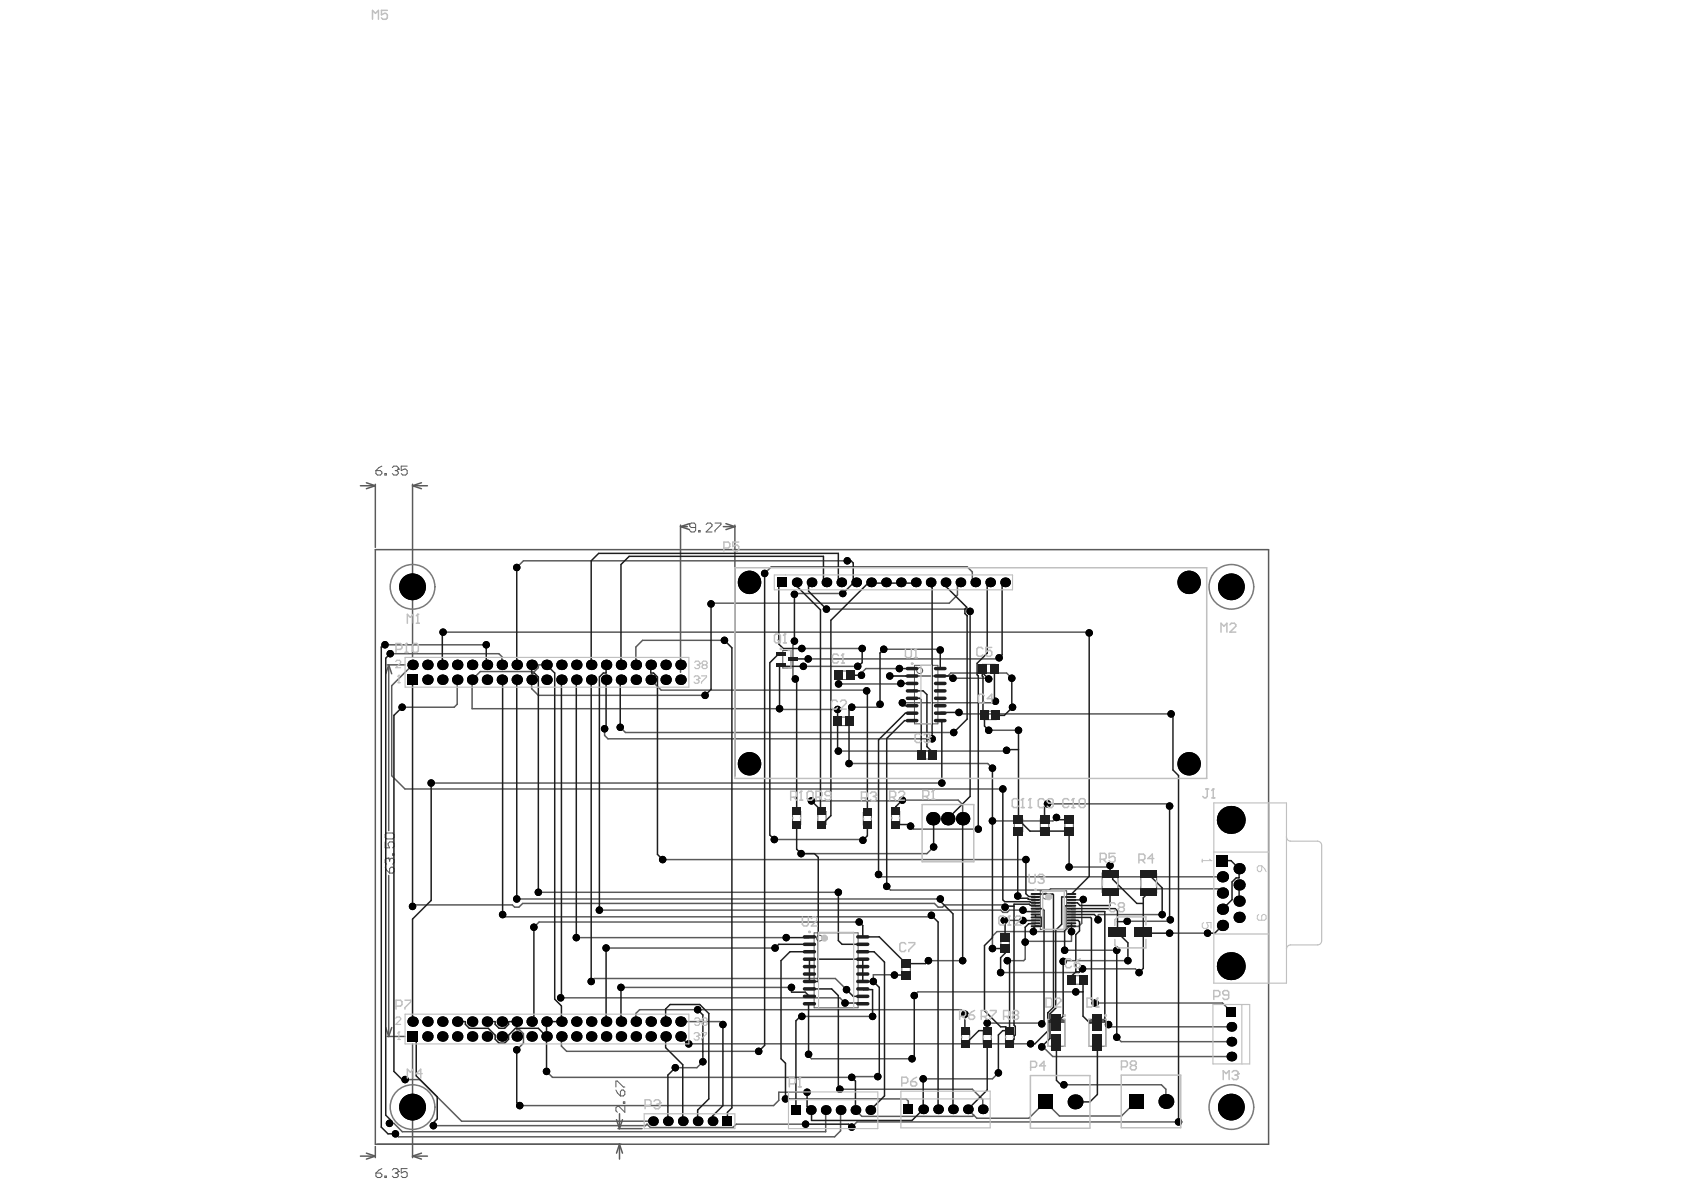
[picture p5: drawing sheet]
<svg xmlns="http://www.w3.org/2000/svg" width="297mm" height="210mm" viewBox="0 0 297 210" stroke-linecap="round" stroke-linejoin="round" font-family="sans-serif">
<g fill="none" stroke="#5a5a5a" stroke-width=".18">
<path d="M138.1 114.7h1.4v3.1h-1.4zM147.8 118.4h2.3v1.5h-2.3zM161.3 117.4h4.1v10.3h-4.1zM173.3 117.2h2.2v1.5h-2.2zM147.6 126.5h2.3v1.5h-2.3zM162.4 132.4h2.2v1.5h-2.2zM173.5 125.4h2.3v1.5h-2.3zM139.8 143.1h1.4v2.3h-1.4zM144.3 143.1h1.4v2.3h-1.4zM152.3 143.3h1.4v2.2h-1.4zM157.3 143.1h1.4v2.3h-1.4zM178.9 144.5h1.5v2.2h-1.5z"/>
<path d="M183.5 157.1h4.6v6.8h-4.6zM183.5 144.5h1.5v2.2h-1.5zM187.8 144.5h1.5v2.2h-1.5zM194.4 154h2.8v3.4h-2.8zM201.2 154.1h2.8v3.4h-2.8zM143.6 164.5h7.8v13.3h-7.8zM159.1 169.8h1.5v2.3h-1.5zM176.5 165.2h1.5v2.2h-1.5zM184.8 179.8h3.1v4.7h-3.1zM188.9 172.1h2.3v1.5h-2.3zM192.1 179.8h3v4.7h-3zM169.6 181.8h1.5v2.3h-1.5z"/>
<path d="M173.4 181.8h1.5v2.3h-1.5zM177.4 181.8h1.4v2.3h-1.4z"/>
</g>
<path d="M66.2 97h157.6v104.8h-157.6z" fill="none" stroke="#5a5a5a" stroke-width=".26"/>
<g fill="#5a5a5a">
<path d="M184.8 179.8h3.1v.6h-3.1z" fill-rule="evenodd"/>
<path d="M192.1 179.8h3v.6h-3z" fill-rule="evenodd"/>
</g>
<g fill="none" stroke="#5a5a5a" stroke-width=".18">
<path d="M66.3 83h.8l.3 .3v.2l-.3 .3h-.5l-.3-.3zM67.4 82.2l-.6 .3-.5 .5M67.9 83.5h.2v.3h-.2zM69.2 82.5l.3-.3h.5l.2 .3v.2M69.7 83h.3M70 83l.2 .3v.2l-.2 .3h-.5l-.3-.3M70.2 82.7h.1M70.2 82.7l-.2 .3M71.8 82.2h-1v.8l.8-.3 .2 .3v.5l-.2 .3h-.6l-.2-.3M122.7 93h-.8l-.2-.2v-.3l.2-.2h.5l.3 .2v1.1l-.3 .2h-.5l-.2-.2M123.2 93.6h.3v.2h-.3zM124.5 92.5l.3-.2h.5l.3 .2v.3l-1.1 1h1.1"/>
<path d="M126.1 92.3h1.1v.2l-1.1 1.1v.2M67.9 153l.3 .5 .5 .5M67.9 147.2l.3-.3h1l.3 .3v.5l-.3 .3h-1l-.3-.3zM67.9 148.5v1.1h.8l-.2-.6v-.2l.2-.3h.5l.3 .3v.5l-.3 .3M68.5 151.4h.1M68.5 151.4h-.3l-.3 .2v.6l.3 .2M68.5 151.4l.2 .2M68.7 153.2l.3-.2h.2l.3 .2v.5l-.3 .3h-.5zM68.7 151.6l.3-.2h.2l.3 .2v.6l-.3 .2M68.7 151.6v.3M69.2 150.6h.3v.3h-.3zM108.6 191.7v-1h.3l1.1 1h.2"/>
<path d="M108.6 192.3l.3 .5 .5 .5M109.4 192.5l.3-.2h.3l.2 .2v.5l-.2 .3h-.6zM110 194.4h.2v.2h-.2zM110.2 195.1v1.1l-1-1.1h-.3l-.3 .3v.5l.3 .3M66.3 206.9h.8l.3 .3v.2l-.3 .3h-.5l-.3-.3zM67.4 206.1l-.6 .3-.5 .5M67.9 207.4h.2v.3h-.2zM69.2 206.4l.3-.3h.5l.2 .3v.3M69.7 206.9h.3M70 206.9l.2 .3v.2l-.2 .3h-.5l-.3-.3M70.2 206.7h.1M70.2 206.7l-.2 .2"/>
<path d="M71.8 206.1h-1v.8l.5-.2h.3l.2 .2v.5l-.2 .3h-.6l-.2-.3"/>
<circle cx="162.2" cy="118.3" r=".52"/>
<circle cx="184.4" cy="158.1" r=".52"/>
<circle cx="144.5" cy="165.5" r=".52"/>
</g>
<g fill="none" stroke="#5a5a5a" stroke-width=".26">
<path d="M63.6 85.7h2.6M64.6 85.2l1.6 .5M66.2 85.4v11.2M66.2 85.7l-1.6 .5M72.8 85.4v30.6M72.8 85.7l1.5 .5M72.8 85.7h2.6M74.3 85.2l-1.5 .5M120 92.9l1.6 .5M120 92.9h1.2M120 92.6v26M121.6 92.4l-1.6 .5"/>
<path d="M127.6 92.9h2M128 92.4l1.6 .5M129.6 92.6v44.3M129.6 92.9l-1.6 .5M149.4 98.9h-57.1l-1.1 1.2M67.9 113.7h17.9M68.3 117.3h3.2M68.6 117.3l.5 1.5M68.6 117.3l-.6 1.5M68.6 117.3v29.2M68.8 115.3h19.2l.5 .5v1.5M72.8 117.3l-3.7 3.6v15.9l2.3 2.4h105.5"/>
<path d="M78.2 111.5h113.8l.3 .3M80.6 119.9v4.3l-.5 .5h-9.2M93.8 119.9v1.6l1.2 1.1h29.4M96.4 117.3h-1.4v.5l-.7 .7h-9.6l-1.4 1.4v5.1h54.2l.1 .1h10.1M114.8 119.9l1.8 1.8h36.1l.2 .2M127.8 112.9h-14.5l-1.1 1.2v3.2M134.9 101.1l1.2-1.1h34.5l.9 .9v2M140.1 113.1v.5l-.2 .2v5.5l.4 .5M141.7 117.5h9.6M145.8 107.4h24.9l.4 .4M148.7 104.7h-8.4l-.2 .1M152.2 114.3l-.1 .1h-10.7"/>
<path d="M155.9 114.5h9.8l.1 .2M156.9 119.2h10.3l.5-.5h9.8l1 .9M158.6 117.9h-5.9l-.8 .8v.4M168.1 119.6h6.2l.1 .2M168.9 102.9v2.1l-1.5 1.4h-41.8l-.2 .1M176.2 116l-.2 .2h-33.4M76.1 138.1h90M106.6 128.5v1.2l.6 .6h57.2M109.4 128.3l.9 .9h57.9M149.8 134.7h24.4l.9 .8M155.2 124.2l-.5 .5h-4.5M158.9 120.6h-11"/>
<path d="M169.1 125.7l.3 .2h37.2M174.4 128.8h5.2M175.6 123.7l-.3 .3h-16.1M177.5 132.4l-.1 .1h-29.5M68.6 154.4v28.4M72.8 159.9l.2-.3h17.4l.4 .4h.7l.7-.6h72.6l.7 .6h.7l.4-.4h10.3l.4 .4M91.2 158.6h74.7M95 157.4h52.9l.2 .3M116.9 151.6h64.1l.1 .2M136.6 148.1h15.5l.1 .1M143.1 141.3l25.9-.2 .8 .8v2.5M155 154.2l.4 .5h60.2"/>
<path d="M156.4 156.3l.7 .7h28l.2-.2h29.6l.7 .7M160.6 145.7l.5 .5h11.5M164.7 149.4l-1.2 1.2h-22.2M184.8 141.8h21.1l.4 .4M186.3 144.2l-.6 .6h-10.6M191.1 158.7l-.3 .1v4.1l-.5 .5h-1.7l-.9 .9h-11.8l-.8 .8v2.2M195.8 152.7l-.3 .2h-6.9M88.7 161.3l.4 .4h74.9l.3-.2M98.9 176h49.2l1 .9M104.3 173.1l.5-.5h42.5l2 2M105.7 160.5h70.8l.4 .4h.8l.4-.4h1.9M106.9 167.2h29.8"/>
<path d="M138.8 165.3l-.1 .1h-37M139.6 173.9l-.3 .3h-29.8M141.4 179.3h12.5M151.6 162.6h-56.5l-.9 1M157.8 172l-3.8-.1v1.6M163.8 169.5h6M170.2 178.9l-.7-.8h-56.7l-.6 .7v1.4M176.5 171.5h13.8l.6-.6h9.4l.6 .6M177.1 162.3l3.1 .1h-.3M187.8 167.6h9.2M189 164.3v1.7h-8l-.2 .2v3l-.2 .3h-2.9M189.8 175h-27.9l-.8 .7"/>
<path d="M193.2 176.9h22.4l1.6 1.6M199 169.5h-11.3l-.2 .1M205 161.3h-11.2l-.1 .1v.8M206.3 164.6h6.7M206.4 162.2l-.2 .3h-7.4M68 181.2l.6 1.6M68.3 182.8h3.2M69.1 181.2l-.5 1.6M71.5 190.9v-.5h2.6l7.3 7.4h33.8M72.8 184.1v20.1M91.2 180.2v1.4h.4l.7 .7v1.7l-1.1 1.2M96.4 189l1.1 1h52.7l.2-.1h4.4"/>
<path d="M99 182.8v1.7l.9 .9h33.9M108.7 197.5l.6 1.6M109 199.1h4.3M109.3 196.5v2.6M109.8 197.5l-.5 1.6M120.6 180.7l-.6-.5h7l.5 .5M124 187.3l-1.1 1h-3.8M127.7 197.1l.6 .7M138.6 193.8h21.2l.4 .4v1.5M142.1 198.3h-12.2l-.6 .6h-14.6l-.6-.6-.2 .3h-37.5M142.4 192.7h-5v1.4l-.9 .9h-44.8M142.5 186.1l.6 .7h17.8"/>
<path d="M145.6 195.8v3.8h-74.6l-1.5-1.5h-.8M148.1 192.1h23.4l1.8 1.9v1.7M148.3 195.8v3.7l-1.1 1h-76.9l-.6-.5M150.9 196.2v-.4l1.1 1.1h19.6l.2-.2M174.1 180.5h9.5l.2 .1M176.1 189.2l-1 1.1h-12.3M181.8 184.1h-60l-.2 .2-.1-.2M183.8 184.7h.2l1.7 1.7h31.5M187.7 191.3h17.2l.7 .8v2.2M195.5 180.7l.4 .4h21.3M197 183l.8 .7h19.4M200.4 194.3l-2.6 2.5h-10.9l-2.5-2.4-2.9 2.8h-9.2l-1.6-1.5"/>
<path d="M207.9 197.9h-56.7l-1 .9M63.6 203.9h2.6M64.6 203.4l1.6 .5M66.2 202.2v2M66.2 203.9l-1.6 .6M66.6 201.8h42.9M72.8 203.9l1.5 .6M72.8 203.9h2.6M74.3 203.4l-1.5 .5M109.3 201.8v2.7M109.3 201.8l.5 1.6M109.3 201.8l-.6 1.6"/>
</g>
<g fill="none" stroke="#787878" stroke-width=".26">
<circle cx="72.8" cy="103.5" r="3.9"/>
<circle cx="217.2" cy="103.5" r="3.9"/>
<circle cx="72.8" cy="195.3" r="3.9"/>
<circle cx="217.2" cy="195.3" r="3.9"/>
</g>
<g fill="#000">
<circle cx="149.5" cy="98.9" r=".66"/>
<circle cx="67.9" cy="113.7" r=".66"/>
<circle cx="68.8" cy="115.3" r=".66"/>
<circle cx="72.8" cy="117.3" r=".92"/>
<circle cx="72.8" cy="103.5" r="2.36"/>
<circle cx="75.4" cy="119.9" r=".92"/>
<circle cx="75.4" cy="117.3" r=".92"/>
<circle cx="78" cy="117.3" r=".92"/>
<circle cx="78" cy="119.9" r=".92"/>
<circle cx="78.2" cy="111.5" r=".66"/>
<circle cx="80.6" cy="117.3" r=".92"/>
<circle cx="80.6" cy="119.9" r=".92"/>
<circle cx="83.3" cy="119.9" r=".92"/>
<circle cx="83.3" cy="117.3" r=".92"/>
<circle cx="85.8" cy="113.7" r=".66"/>
<circle cx="85.9" cy="119.9" r=".92"/>
<circle cx="85.9" cy="117.3" r=".92"/>
<circle cx="88.5" cy="119.9" r=".92"/>
<circle cx="88.5" cy="117.3" r=".92"/>
<circle cx="91.2" cy="119.9" r=".92"/>
<circle cx="91.2" cy="117.3" r=".92"/>
<circle cx="91.2" cy="100.1" r=".66"/>
<circle cx="93.8" cy="119.9" r=".92"/>
<circle cx="93.8" cy="117.3" r=".92"/>
<circle cx="96.4" cy="117.3" r=".92"/>
<circle cx="96.4" cy="119.9" r=".92"/>
<circle cx="99" cy="117.3" r=".92"/>
<circle cx="99" cy="119.9" r=".92"/>
<circle cx="101.7" cy="119.9" r=".92"/>
<circle cx="101.7" cy="117.3" r=".92"/>
<circle cx="104.3" cy="119.9" r=".92"/>
<circle cx="104.3" cy="117.3" r=".92"/>
<circle cx="106.9" cy="119.9" r=".92"/>
<circle cx="106.9" cy="117.3" r=".92"/>
<circle cx="109.5" cy="117.3" r=".92"/>
<circle cx="109.5" cy="119.9" r=".92"/>
<circle cx="112.2" cy="119.9" r=".92"/>
<circle cx="112.2" cy="117.3" r=".92"/>
<circle cx="114.8" cy="119.9" r=".92"/>
<circle cx="114.8" cy="117.3" r=".92"/>
<circle cx="117.4" cy="119.9" r=".92"/>
<circle cx="117.4" cy="117.3" r=".92"/>
<circle cx="120" cy="119.9" r=".92"/>
<circle cx="120" cy="117.3" r=".92"/>
<circle cx="125.4" cy="106.5" r=".66"/>
<circle cx="127.8" cy="112.9" r=".66"/>
<circle cx="132.2" cy="102.7" r="2.07"/>
<circle cx="134.9" cy="101.1" r=".66"/>
<circle cx="140.1" cy="113.1" r=".66"/>
<circle cx="140.1" cy="104.8" r=".66"/>
<circle cx="140.3" cy="119.8" r=".66"/>
<circle cx="140.5" cy="102.7" r=".85"/>
<circle cx="141.4" cy="114.4" r=".66"/>
<circle cx="141.7" cy="117.5" r=".66"/>
<circle cx="142.6" cy="116.2" r=".66"/>
<circle cx="143.1" cy="102.7" r=".85"/>
<circle cx="145.8" cy="102.7" r=".85"/>
<circle cx="145.8" cy="107.4" r=".66"/>
<circle cx="148.4" cy="102.7" r=".85"/>
<circle cx="148.7" cy="104.7" r=".66"/>
<circle cx="151" cy="102.7" r=".85"/>
<circle cx="151.3" cy="117.5" r=".66"/>
<circle cx="151.9" cy="119.1" r=".66"/>
<circle cx="152.1" cy="114.4" r=".66"/>
<circle cx="153.7" cy="102.7" r=".85"/>
<circle cx="155.9" cy="114.5" r=".66"/>
<circle cx="156.3" cy="102.7" r=".85"/>
<circle cx="156.9" cy="119.2" r=".66"/>
<circle cx="158.6" cy="117.9" r=".66"/>
<circle cx="158.9" cy="102.7" r=".85"/>
<circle cx="161.5" cy="102.7" r=".85"/>
<circle cx="164.2" cy="102.7" r=".85"/>
<circle cx="165.8" cy="114.7" r=".66"/>
<circle cx="166.8" cy="102.7" r=".85"/>
<circle cx="168.1" cy="119.6" r=".66"/>
<circle cx="169.4" cy="102.7" r=".85"/>
<circle cx="171.1" cy="107.8" r=".66"/>
<circle cx="172" cy="102.7" r=".85"/>
<circle cx="174.4" cy="119.8" r=".66"/>
<circle cx="174.7" cy="102.7" r=".85"/>
<circle cx="176.2" cy="116" r=".66"/>
<circle cx="177.3" cy="102.7" r=".85"/>
<circle cx="178.5" cy="119.6" r=".66"/>
<circle cx="192.1" cy="111.6" r=".66"/>
<circle cx="209.8" cy="102.7" r="2.07"/>
<circle cx="217.2" cy="103.5" r="2.36"/>
<circle cx="70.9" cy="124.7" r=".66"/>
<circle cx="76.1" cy="138.1" r=".66"/>
<circle cx="106.6" cy="128.5" r=".66"/>
<circle cx="109.4" cy="128.3" r=".66"/>
<circle cx="124.4" cy="122.6" r=".66"/>
<circle cx="132.2" cy="134.7" r="2.07"/>
<circle cx="137.5" cy="125" r=".66"/>
<circle cx="147.7" cy="125.1" r=".66"/>
<circle cx="147.9" cy="132.5" r=".66"/>
<circle cx="147.9" cy="120.6" r=".66"/>
<circle cx="149.8" cy="134.7" r=".66"/>
<circle cx="150.2" cy="124.7" r=".66"/>
<circle cx="152.9" cy="121.9" r=".66"/>
<circle cx="155.2" cy="124.2" r=".66"/>
<circle cx="158.9" cy="120.6" r=".66"/>
<circle cx="159.2" cy="124" r=".66"/>
<circle cx="164.4" cy="130.3" r=".66"/>
<circle cx="166.1" cy="138.1" r=".66"/>
<circle cx="168.2" cy="129.2" r=".66"/>
<circle cx="169.1" cy="125.7" r=".66"/>
<circle cx="174.4" cy="128.8" r=".66"/>
<circle cx="175.1" cy="135.5" r=".66"/>
<circle cx="175.6" cy="123.7" r=".66"/>
<circle cx="176.9" cy="139.2" r=".66"/>
<circle cx="177.5" cy="132.4" r=".66"/>
<circle cx="178.6" cy="124.7" r=".66"/>
<circle cx="179.6" cy="128.8" r=".66"/>
<circle cx="206.6" cy="125.9" r=".66"/>
<circle cx="209.8" cy="134.7" r="2.07"/>
<circle cx="72.8" cy="159.9" r=".66"/>
<circle cx="91.2" cy="158.6" r=".66"/>
<circle cx="95" cy="157.4" r=".66"/>
<circle cx="116.9" cy="151.6" r=".66"/>
<circle cx="136.6" cy="148.1" r=".66"/>
<circle cx="141.3" cy="150.6" r=".66"/>
<circle cx="143.1" cy="141.3" r=".66"/>
<circle cx="147.9" cy="157.4" r=".66"/>
<circle cx="152.2" cy="148.2" r=".66"/>
<circle cx="155" cy="154.2" r=".66"/>
<circle cx="156.4" cy="156.3" r=".66"/>
<circle cx="159.2" cy="141.1" r=".66"/>
<circle cx="160.6" cy="145.7" r=".66"/>
<circle cx="164.5" cy="144.4" r="1.18"/>
<circle cx="164.7" cy="149.4" r=".66"/>
<circle cx="165.9" cy="158.6" r=".66"/>
<circle cx="167.2" cy="144.4" r="1.18"/>
<circle cx="169.8" cy="144.4" r="1.18"/>
<circle cx="172.6" cy="146.2" r=".66"/>
<circle cx="175.1" cy="144.8" r=".66"/>
<circle cx="179.5" cy="158" r=".66"/>
<circle cx="181" cy="151.6" r=".66"/>
<circle cx="184.8" cy="141.8" r=".66"/>
<circle cx="186.3" cy="144.2" r=".66"/>
<circle cx="188.6" cy="152.9" r=".66"/>
<circle cx="191.1" cy="158.7" r=".66"/>
<circle cx="195.8" cy="152.7" r=".66"/>
<circle cx="206.3" cy="142.2" r=".66"/>
<circle cx="215.6" cy="157.5" r=".99"/>
<circle cx="215.6" cy="154.7" r=".99"/>
<circle cx="217.1" cy="144.6" r="2.46"/>
<circle cx="218.6" cy="153.2" r=".99"/>
<circle cx="218.6" cy="156.1" r=".99"/>
<circle cx="218.6" cy="159" r=".99"/>
<circle cx="88.7" cy="161.3" r=".66"/>
<circle cx="94.2" cy="163.6" r=".66"/>
<circle cx="98.9" cy="176" r=".66"/>
<circle cx="101.7" cy="165.4" r=".66"/>
<circle cx="104.3" cy="173.1" r=".66"/>
<circle cx="105.7" cy="160.5" r=".66"/>
<circle cx="106.9" cy="167.2" r=".66"/>
<circle cx="109.5" cy="174.2" r=".66"/>
<circle cx="123.1" cy="178.1" r=".66"/>
<circle cx="136.7" cy="167.2" r=".66"/>
<circle cx="138.7" cy="165.4" r=".66"/>
<circle cx="139.6" cy="174.2" r=".66"/>
<circle cx="141.4" cy="179.3" r=".66"/>
<circle cx="149.1" cy="176.9" r=".66"/>
<circle cx="149.3" cy="174.6" r=".66"/>
<circle cx="151.6" cy="162.6" r=".66"/>
<circle cx="153.9" cy="179.3" r=".66"/>
<circle cx="154" cy="173.1" r=".66"/>
<circle cx="157.8" cy="172" r=".66"/>
<circle cx="161.3" cy="175.6" r=".66"/>
<circle cx="163.8" cy="169.5" r=".66"/>
<circle cx="164.3" cy="161.5" r=".66"/>
<circle cx="169.8" cy="169.5" r=".66"/>
<circle cx="170.2" cy="178.9" r=".66"/>
<circle cx="175.1" cy="167.3" r=".66"/>
<circle cx="176.5" cy="171.5" r=".66"/>
<circle cx="177.1" cy="162.3" r=".66"/>
<circle cx="177.3" cy="160" r=".66"/>
<circle cx="177.7" cy="169.5" r=".66"/>
<circle cx="180.4" cy="160.5" r=".66"/>
<circle cx="180.4" cy="162.4" r=".66"/>
<circle cx="180.8" cy="166.2" r=".66"/>
<circle cx="182.3" cy="164.3" r=".66"/>
<circle cx="187.5" cy="169.6" r=".66"/>
<circle cx="187.8" cy="167.6" r=".66"/>
<circle cx="189" cy="164.3" r=".66"/>
<circle cx="189.8" cy="175" r=".66"/>
<circle cx="190.9" cy="170.9" r=".66"/>
<circle cx="193.2" cy="176.9" r=".66"/>
<circle cx="193.7" cy="162.2" r=".66"/>
<circle cx="197" cy="167.6" r=".66"/>
<circle cx="198.8" cy="162.5" r=".66"/>
<circle cx="199" cy="169.5" r=".66"/>
<circle cx="200.9" cy="171.5" r=".66"/>
<circle cx="205" cy="161.3" r=".66"/>
<circle cx="206.3" cy="164.6" r=".66"/>
<circle cx="206.4" cy="162.2" r=".66"/>
<circle cx="213" cy="164.6" r=".66"/>
<circle cx="215.6" cy="160.4" r=".99"/>
<circle cx="215.6" cy="163.2" r=".99"/>
<circle cx="217.1" cy="170.4" r="2.46"/>
<circle cx="218.6" cy="161.8" r=".99"/>
<circle cx="68.7" cy="198.1" r=".66"/>
<circle cx="69.7" cy="200" r=".66"/>
<circle cx="71.5" cy="190.4" r=".66"/>
<circle cx="72.8" cy="180.2" r=".92"/>
<circle cx="72.8" cy="195.3" r="2.36"/>
<circle cx="75.4" cy="180.2" r=".92"/>
<circle cx="75.4" cy="182.8" r=".92"/>
<circle cx="76.4" cy="198.6" r=".66"/>
<circle cx="78" cy="180.2" r=".92"/>
<circle cx="78" cy="182.8" r=".92"/>
<circle cx="80.6" cy="180.2" r=".92"/>
<circle cx="80.6" cy="182.8" r=".92"/>
<circle cx="83.3" cy="180.2" r=".92"/>
<circle cx="83.3" cy="182.8" r=".92"/>
<circle cx="85.9" cy="180.2" r=".92"/>
<circle cx="85.9" cy="182.8" r=".92"/>
<circle cx="88.5" cy="180.2" r=".92"/>
<circle cx="88.5" cy="182.8" r=".92"/>
<circle cx="91.2" cy="180.2" r=".92"/>
<circle cx="91.2" cy="182.8" r=".92"/>
<circle cx="91.2" cy="185.2" r=".66"/>
<circle cx="91.7" cy="195" r=".66"/>
<circle cx="93.8" cy="182.8" r=".92"/>
<circle cx="93.8" cy="180.2" r=".92"/>
<circle cx="96.4" cy="180.2" r=".92"/>
<circle cx="96.4" cy="182.8" r=".92"/>
<circle cx="96.4" cy="189" r=".66"/>
<circle cx="99" cy="182.8" r=".92"/>
<circle cx="99" cy="180.2" r=".92"/>
<circle cx="101.7" cy="182.8" r=".92"/>
<circle cx="101.7" cy="180.2" r=".92"/>
<circle cx="104.3" cy="182.8" r=".92"/>
<circle cx="104.3" cy="180.2" r=".92"/>
<circle cx="106.9" cy="180.2" r=".92"/>
<circle cx="106.9" cy="182.8" r=".92"/>
<circle cx="109.5" cy="180.2" r=".92"/>
<circle cx="109.5" cy="182.8" r=".92"/>
<circle cx="112.2" cy="182.8" r=".92"/>
<circle cx="112.2" cy="180.2" r=".92"/>
<circle cx="114.8" cy="182.8" r=".92"/>
<circle cx="114.8" cy="180.2" r=".92"/>
<circle cx="115.2" cy="197.8" r=".85"/>
<circle cx="117.4" cy="182.8" r=".92"/>
<circle cx="117.4" cy="180.2" r=".92"/>
<circle cx="117.8" cy="197.8" r=".85"/>
<circle cx="119.1" cy="188.3" r=".66"/>
<circle cx="120" cy="182.8" r=".92"/>
<circle cx="120" cy="180.2" r=".92"/>
<circle cx="120.4" cy="197.8" r=".85"/>
<circle cx="121.5" cy="184.1" r=".66"/>
<circle cx="123.1" cy="197.8" r=".85"/>
<circle cx="124" cy="187.3" r=".66"/>
<circle cx="125.7" cy="197.8" r=".85"/>
<circle cx="127.5" cy="180.7" r=".66"/>
<circle cx="133.8" cy="185.4" r=".66"/>
<circle cx="138.6" cy="193.8" r=".66"/>
<circle cx="142.1" cy="198.3" r=".66"/>
<circle cx="142.4" cy="192.7" r=".66"/>
<circle cx="142.6" cy="186" r=".66"/>
<circle cx="143" cy="195.8" r=".85"/>
<circle cx="145.6" cy="195.8" r=".85"/>
<circle cx="148.1" cy="192.1" r=".66"/>
<circle cx="148.3" cy="195.8" r=".85"/>
<circle cx="150.2" cy="190" r=".66"/>
<circle cx="150.2" cy="198.8" r=".66"/>
<circle cx="150.9" cy="195.8" r=".85"/>
<circle cx="153.5" cy="195.8" r=".85"/>
<circle cx="154.8" cy="189.9" r=".66"/>
<circle cx="160.9" cy="186.8" r=".66"/>
<circle cx="162.8" cy="195.7" r=".85"/>
<circle cx="162.8" cy="190.3" r=".66"/>
<circle cx="165.5" cy="195.7" r=".85"/>
<circle cx="168.1" cy="195.7" r=".85"/>
<circle cx="170.7" cy="195.7" r=".85"/>
<circle cx="173.3" cy="195.7" r=".85"/>
<circle cx="174.1" cy="180.5" r=".66"/>
<circle cx="176.1" cy="189.2" r=".66"/>
<circle cx="181.8" cy="184.1" r=".66"/>
<circle cx="183.8" cy="184.7" r=".66"/>
<circle cx="183.8" cy="180.6" r=".66"/>
<circle cx="187.7" cy="191.3" r=".66"/>
<circle cx="189.6" cy="194.4" r="1.31"/>
<circle cx="195.5" cy="180.7" r=".66"/>
<circle cx="197" cy="183" r=".66"/>
<circle cx="205.6" cy="194.3" r="1.31"/>
<circle cx="207.9" cy="197.9" r=".66"/>
<circle cx="217.2" cy="181.1" r=".85"/>
<circle cx="217.2" cy="183.7" r=".85"/>
<circle cx="217.2" cy="186.4" r=".85"/>
<circle cx="217.2" cy="195.3" r="2.36"/>
</g>
<g fill="#000">
<path d="M71.8 119h1.9v1.8h-1.9z" fill-rule="evenodd"/>
<path d="M71.8 119h1.9v1.8h-1.9z" fill-rule="evenodd"/>
<path d="M137 101.9h1.7v1.7h-1.7z" fill-rule="evenodd"/>
<path d="M137 101.9h1.7v1.7h-1.7z" fill-rule="evenodd"/>
<path d="M214.6 150.8h2v2h-2z" fill-rule="evenodd"/>
<path d="M214.6 150.8h2v2h-2z" fill-rule="evenodd"/>
<path d="M216.3 177.6h1.8v1.7h-1.8z" fill-rule="evenodd"/>
<path d="M216.3 177.6h1.8v1.7h-1.8z" fill-rule="evenodd"/>
<path d="M71.8 181.9h1.9v1.8h-1.9z" fill-rule="evenodd"/>
<path d="M71.8 181.9h1.9v1.8h-1.9z" fill-rule="evenodd"/>
<path d="M127.5 196.9h1.7v1.7h-1.7z" fill-rule="evenodd"/>
<path d="M127.5 196.9h1.7v1.7h-1.7z" fill-rule="evenodd"/>
<path d="M139.5 194.9h1.7v1.8h-1.7z" fill-rule="evenodd"/>
<path d="M139.5 194.9h1.7v1.8h-1.7z" fill-rule="evenodd"/>
<path d="M159.4 194.8h1.7v1.7h-1.7z" fill-rule="evenodd"/>
<path d="M159.4 194.8h1.7v1.7h-1.7z" fill-rule="evenodd"/>
<path d="M183.1 193h2.6v2.7h-2.6z" fill-rule="evenodd"/>
<path d="M183.1 193h2.6v2.7h-2.6z" fill-rule="evenodd"/>
<path d="M199.1 193h2.6v2.6h-2.6z" fill-rule="evenodd"/>
<path d="M199.1 193h2.6v2.6h-2.6z" fill-rule="evenodd"/>
</g>
<g fill="none" stroke="#1e1e1e" stroke-width=".26">
<path d="M149.4 98.9h.7l.4 .4v3.6l-1.8 1.8v.1M67.9 113.7h-.3l-.3 .4v84.7l1.1 1.2h1.3M68.8 115.3l-.8 .8v80.6l1.1 1.1-.4 .3M72.8 119.9v40.2M78.2 111.5l-.2 .1v5.7M85.8 113.7v3.4l.1 .2M88.5 119.9l.3 .3-.4 .4 .3 .2v40.5M91.2 100.1v17.2M91.2 119.9v38.7M93.8 117.3v1.4h.5l.7 .7v38.4M96.4 117.3l1.4 1.4v57.6l1.2 1.1v2.8h-2.6v8.8M99 119.9v56l-.1 .1"/>
<path d="M101.7 119.9v45.5l-.2 .1M104.3 119.9v53.2M106.9 117.3v1.4h-.5l-.7 .7v41.1M106.9 119.9v8.4l-.3 .2M109.5 119.9l-.1 .1v8.3M114.8 117.3v1.4h.5l.7 .7v31.3l.9 .9M125.4 106.5v15.1l-1 1M127.8 112.9l1.3 1.4v81.1l-.8 .8v1.6M134.9 101.1v83.3l-1.1 1M137.4 102.9v10.7l.8 .8h3.2M137.8 115.3h-.4l-1.6 1.6v30.4l.8 .8M140 102.9l4.7 4.7v35.3"/>
<path d="M140.1 104.8v8.3M140.3 119.8l.2 .2v23.1M140.3 116.2h2.3M141.7 117.5h-3.7l-.2-.2-.3 .2v7.5M142.6 102.9v1.4l3.2 3.1M145.2 102.9v-4.8h-34.2l-1.5 1.5v17.7M147.9 102.9v-5.3h-42.3l-1.3 1.3v18.4M147.9 119.1v1.5M149.9 119.1h1.8M152.1 114.4v2.5l-.8 .6M155.9 114.5l-.7 .7v9M156.9 119.2h.1"/>
<path d="M156.9 119.2h4M158.6 117.9h2.3M161 102.9h-7.9l-6.5 6.5v34.5l-1.6 1.5M163.6 102.9l.8 .7v26.7M165.8 119.2h1.9l.4 .4M166 114.5l-.2 .2v3.2M166.3 102.9l4.2 4.2-.3 .4v.7l.4 .4v18.2l-2.4 2.4v.5M171.1 107.8v32.7l-3.9 3.9M174.1 102.9v12.3l-1.7 1.8v2l.2 .2v27M174.4 119.8l-1-1v-.9l-.1 .2v1.1l.1 .2v6.5l.3 .3v1.9l.7 .7M175.4 117.9v5.6l.2 .2M176.8 102.9v12.6l-.8 .8"/>
<path d="M178.5 119.6v5l.1 .1-1.4 1.5h-1.5M192.1 111.6v43l-3.1 3.1M71.1 124.6l-1.6 1.6v62.8l1.4 1.4h.6M76.1 138.1v20.7l-3.3 3.3v18.1M147.7 125.1v7.3l.2 .1M150.6 124.4l-.8 .8-.1 9.5M152.9 121.9l.1 .1v21.2M158.9 120.6h2M159.2 124v.5h1.7M160.9 121.9h1.9l.7 .6v9.2l1 1v.4M160.9 123.2h1.3l.3 .2v9.7M160.9 125.8h-1.2l-4.7 4.7v23.7"/>
<path d="M160.9 127.1h-1.3l-3.2 3.2v26M165.8 127.1l.3 .3v10.7M169.1 125.7h-3.1l-.2 .1M175.1 135.5v29.9l-1.4 1.4v11.5l2.8 2.8h.9l.7 .7M176.9 139.2v19.5l.3 .3h4.5l.1 .2h.8M179.6 132.2h-1.9l-.2 .2M179.6 128.8v15.8l2.1 2h6.9v6.3l.1 .2M206.6 125.9l.3 .4v9.5l1 1v61.1M140.5 145.4v4.4l.8 .8h2.4l.6 .6v21.9h-1.5v-3.9M143 141.3l2 1.8M147.9 157.4v8.5l.6 .7h3.7M153 145.6v1.8l-.8 .8"/>
<path d="M158.1 145.6l-.1-.2h2.3l.3 .3M159.2 141.1l-1.2 1.2v.8M164.5 144.4l.2 .1v4.9M165.9 158.6l.1 .5 2.1 2.1v34.5M169.8 144.4v25.1M178.9 159.8h-1.4l-.2 .2M179.6 146.6l-.1 .1v11.3M179.8 158.4h1.4l.3 .3h1.1M181 151.6v6l.5 .5 1.1 .1M182.6 159.8l-.9-.1-.2-.2h-2.6v21.3l.2 .2v1.5l-.2 .3v.5l-.8 .8M182.7 157.7h3l.1 .1v19.9l-1 1v3.2l-2.2 2.2h-.8M184.8 141.8l-.6 .5v2.3"/>
<path d="M186.3 144.2l.4 .4h1.9M189 158.2h-1.7v4.8l-1.1 1.1v13.7l-1 1v4.4l-1.4 1.5M189 159.8l-1.2 .1v7.7M189 158.7h1.4M195.8 157.3v2.4h-5.3l-.5-.5h-1M195.8 152.5v1.6l.5 .5v.5l4.2 4.3h1.2M202.6 154.2l2.4 2.4v4.7M202.6 157.4l-.9 1v12.4l-.8 .7M206.3 142.2v19.9l.1 .1M215.6 151.8h1.5l1.5 1.4v1.6M218.5 154.8h-.5l-.7 .8v3.1l-1.7 1.7M218.6 154.8h-.1"/>
<path d="M218.6 156.1v2.9M94.2 163.6v16.2l-.4 .4M106.9 167.2v13M109.5 174.2v6M123.1 178.1l.9 .9v8.3M139.6 174.2v.8h2.4l.8 .7M141.4 179.3h-.2l-.8 .8v15.7M142.8 174.4h3.9l1.2 1.2v16.3l.2 .2M142.8 166.6h-5.4l-.7 .6M142.8 177.1l-.2 .1v8.8M142.8 167.9h-3.5l-1.5 1.6v17.3l.8 .7v6.3M142.8 165.3l-.2 .1h-3.9"/>
<path d="M144.3 169.2h7.9v3.9h1.8l1.1 1.1v15.4l-.3 .3M149.1 176.9h3l.1 .2M149.3 174.6l1.2 1.1h1.7M151.6 162.6l.6 .7v2h2.9l4.7 4.7h3.4l.6-.5M152.2 174.4l.1 .2h1.6v4.7M152.2 167.9h2l1.8 1.8v23.6l-2.5 2.5M157.8 172h2M161.3 175.6v10.8l-.4 .4M164.3 161.5l1.2 1.1v33.1M170.2 178.9v2.8l.1 .1M175.1 167.3h2.2v.8l-.8 .8v2.6M177.1 162.3l.2 .2v2.8"/>
<path d="M177.7 169.5l.4 .3v12M180.4 160.5l.3 .3h1.9M182.6 162.3l-2.2 .1M182.6 161.3v.5h1.2M182.6 160.3h1.3l.3 .3v19.6l-.4 .4M182.6 162.9h-1.1l-.7 .7v2.6M183.8 163.4h-1.2l-.3 .3v.6M183.8 161.8h.1M183.8 161.8v1.6M183.8 163.4h.1M187.5 169.6v9.7l-1.2 1.1M189 162.3h1.2l.2 .3v1.6l-.6 .7v6.5"/>
<path d="M189 161.8h3.4l.1 .2v14.3l.7 .6M189 161.3h4l.7 .7v.2M189 160.8h5.9v19.3l.6 .6M189 162.9v1.4M189 160.3h7.7l.4 .4v3.8l1.9 1.8v3.2M189 160.3h.1M189.8 175h1.2M189.8 171.4l-.8 .8v.7M190.9 170.9l-.5 .5h-.6M191 172.9v6.3l1.2 1.2h1.4M197 167.1v15.9M198.8 162.5l-1.7 .1"/>
<path d="M201.7 164.5l.1 .1h4.5M215.6 163.2l-1.3 1.4h-1.3M72.8 182.8l.6 .7v6.3l3.7 3.7v3.9l-.7 .6v.6M80.6 180.2h1.5v.5l.7 .7h3.3l1.2 1.2v.7l.7 .7h1l.7-.7v-.7l1.2-1.2h4.1l1.4 1.4M85.9 180.2h1.4v.5l.7 .7h1l.7-.7v-.5h1.5M91.2 185.2v9.3l.5 .5M117.4 180.2v-2.2l.8-.8h5.2l1.6 1.6v15l-1.9 2v2M117.4 182.8v2l3 3v10M119.1 188.3l-1.3 1.3v8.2M120 182.8l1.4 1.3h.1M127.5 180.7v14.3l-1.8 1.8v1M142.1 198.3h7.6l.5 .5"/>
<path d="M150.2 190l.7 .7v5.1M162.8 190.3v5.4l-1.9 1.9h-17.8v-1.7l-.7-.8v-2.4M174.1 180.5v1.3h-1.4l-2.4 2.3M174.1 184.1v8.2l-3.4 3.4M178.1 181.8h-1.2l-.8 .8v6.6M186.3 183.9v6.7l.8 .7h.6M193.6 183.9v9.1l-1.3 1.4h-2.7"/>
</g>
<g fill="#1e1e1e">
<path d="M172.6 117.1h1.6v1.7h-1.6z" fill-rule="evenodd"/>
<path d="M174.6 117.1h1.6v1.7h-1.6z" fill-rule="evenodd"/>
<path d="M178.8 143.8h1.7v1.6h-1.7z" fill-rule="evenodd"/>
<path d="M178.8 145.8h1.7v1.6h-1.7z" fill-rule="evenodd"/>
<path d="M139.8 144.8h1.5v1.3h-1.5z" fill-rule="evenodd"/>
<path d="M139.8 142.5h1.5v1.3h-1.5z" fill-rule="evenodd"/>
<path d="M136.9 115h1.7v.6h-1.7z" fill-rule="evenodd"/>
<path d="M139 116h1.7v.6h-1.7z" fill-rule="evenodd"/>
<path d="M144.2 144.8h1.5v1.3h-1.5z" fill-rule="evenodd"/>
<path d="M144.2 142.5h1.5v1.3h-1.5z" fill-rule="evenodd"/>
</g>
<path d="M151.3 177.1h1.8M151.3 174.4h1.8M151.3 170.5h1.8M151.3 167.9h1.8M151.3 166.6h1.8" fill="none" stroke="#1e1e1e" stroke-width=".62"/>
<path d="M152.2 142.6h1.5v1.3h-1.5z" fill-rule="evenodd" fill="#1e1e1e"/>
<path d="M160.1 117.9h1.6M160.1 125.8h1.6M160.1 124.5h1.6M160.1 121.9h1.6M160.1 120.6h1.6" fill="none" stroke="#1e1e1e" stroke-width=".62"/>
<g fill="none" stroke="#1e1e1e" stroke-width=".36">
<path d="M182 159.8h1.3M182 159.2h1.3M182 158.2h1.3M182 157.7h1.3M188.3 159.8h1.4M188.3 159.2h1.4M188.3 158.2h1.4M188.3 157.7h1.4M182 163.4h1.3M182 162.3h1.3M182 161.8h1.3M182 161.3h1.3"/>
<path d="M182 160.3h1.3M188.3 163.4h1.4M188.3 162.3h1.4M188.3 161.8h1.4M188.3 161.3h1.4M188.3 160.3h1.4"/>
</g>
<g fill="#1e1e1e">
<path d="M136.9 117h1.7v.6h-1.7z" fill-rule="evenodd"/>
<path d="M147.1 118.3h1.6v1.6h-1.6z" fill-rule="evenodd"/>
</g>
<path d="M151.3 175.7h1.8M151.3 173.1h1.8M151.3 171.8h1.8M151.3 169.2h1.8M151.3 165.3h1.8" fill="none" stroke="#1e1e1e" stroke-width=".62"/>
<g fill="#1e1e1e">
<path d="M152.2 144.9h1.5v1.3h-1.5z" fill-rule="evenodd"/>
<path d="M159 171.2h1.6v1.6h-1.6z" fill-rule="evenodd"/>
<path d="M159 169.2h1.6v1.5h-1.6z" fill-rule="evenodd"/>
</g>
<path d="M160.1 127.1h1.6" fill="none" stroke="#1e1e1e" stroke-width=".62"/>
<g fill="#1e1e1e">
<path d="M161.7 132.3h1.6v1.7h-1.6z" fill-rule="evenodd"/>
<path d="M163.7 132.3h1.6v1.7h-1.6z" fill-rule="evenodd"/>
</g>
<path d="M160.1 119.2h1.6M160.1 123.2h1.6" fill="none" stroke="#1e1e1e" stroke-width=".62"/>
<g fill="#1e1e1e">
<path d="M169.6 183.5h1.5v1.3h-1.5z" fill-rule="evenodd"/>
<path d="M169.6 181.1h1.5v1.3h-1.5z" fill-rule="evenodd"/>
<path d="M173.4 183.5h1.5v1.3h-1.5z" fill-rule="evenodd"/>
<path d="M173.4 181.1h1.5v1.3h-1.5z" fill-rule="evenodd"/>
<path d="M177.3 183.5h1.5v1.3h-1.5z" fill-rule="evenodd"/>
<path d="M177.3 181.1h1.5v1.3h-1.5z" fill-rule="evenodd"/>
</g>
<path d="M182 162.9h1.3M182 160.8h1.3" fill="none" stroke="#1e1e1e" stroke-width=".36"/>
<g fill="#1e1e1e">
<path d="M176.5 166.5h1.6v1.6h-1.6z" fill-rule="evenodd"/>
<path d="M176.5 164.5h1.6v1.6h-1.6z" fill-rule="evenodd"/>
</g>
<path d="M182 158.7h1.3" fill="none" stroke="#1e1e1e" stroke-width=".36"/>
<g fill="#1e1e1e">
<path d="M185.5 178.9h1.7v3h-1.7z" fill-rule="evenodd"/>
<path d="M188.2 172h1.6v1.7h-1.6z" fill-rule="evenodd"/>
<path d="M190.3 172h1.5v1.7h-1.5z" fill-rule="evenodd"/>
</g>
<path d="M188.3 158.7h1.4M188.3 162.9h1.4M188.3 160.8h1.4" fill="none" stroke="#1e1e1e" stroke-width=".36"/>
<g fill="#1e1e1e">
<path d="M187.8 145.8h1.6v1.6h-1.6z" fill-rule="evenodd"/>
<path d="M187.8 143.8h1.6v1.6h-1.6z" fill-rule="evenodd"/>
<path d="M192.7 178.9h1.7v3h-1.7z" fill-rule="evenodd"/>
<path d="M195.6 163.6h3.1v1.7h-3.1z" fill-rule="evenodd"/>
<path d="M194.4 156.6h2.8v1.4h-2.8z" fill-rule="evenodd"/>
<path d="M194.4 153.4h2.8v1.4h-2.8z" fill-rule="evenodd"/>
<path d="M201.2 153.5h2.9v1.4h-2.9z" fill-rule="evenodd"/>
<path d="M201.2 156.7h2.9v1.4h-2.9z" fill-rule="evenodd"/>
<path d="M147 126.4h1.5v1.7h-1.5z" fill-rule="evenodd"/>
<path d="M172.9 125.4h1.5v1.6h-1.5z" fill-rule="evenodd"/>
<path d="M185.5 182.4h1.7v3h-1.7z" fill-rule="evenodd"/>
<path d="M192.7 182.4h1.7v3h-1.7z" fill-rule="evenodd"/>
</g>
<path d="M141.9 177.1h1.8M141.9 174.4h1.8M141.9 170.5h1.8M141.9 167.9h1.8M141.9 166.6h1.8" fill="none" stroke="#1e1e1e" stroke-width=".62"/>
<g fill="#1e1e1e">
<path d="M157.2 144.8h1.5v1.3h-1.5z" fill-rule="evenodd"/>
<path d="M157.2 142.5h1.5v1.3h-1.5z" fill-rule="evenodd"/>
</g>
<path d="M165 117.9h1.7M165 125.8h1.7M165 124.5h1.7M165 121.9h1.7M165 120.6h1.7M165 127.1h1.7M141.9 175.7h1.8M141.9 173.1h1.8M141.9 171.8h1.8M141.9 169.2h1.8M141.9 165.3h1.8" fill="none" stroke="#1e1e1e" stroke-width=".62"/>
<path d="M149.2 118.3h1.5v1.6h-1.5z" fill-rule="evenodd" fill="#1e1e1e"/>
<path d="M165 119.2h1.7M165 123.2h1.7" fill="none" stroke="#1e1e1e" stroke-width=".62"/>
<g fill="#1e1e1e">
<path d="M200.1 163.6h3.1v1.7h-3.1z" fill-rule="evenodd"/>
<path d="M183.4 145.8h1.7v1.6h-1.7z" fill-rule="evenodd"/>
<path d="M183.4 143.8h1.7v1.6h-1.7z" fill-rule="evenodd"/>
<path d="M149 126.4h1.5v1.7h-1.5z" fill-rule="evenodd"/>
<path d="M174.9 125.4h1.5v1.6h-1.5z" fill-rule="evenodd"/>
</g>
<g fill="none" stroke="#c0c0c0" stroke-width=".21">
<path d="M69.8 116.7l.2-.2h.5l.2 .2v.2l-.9 .9h.9M70.4 119.1h.1M70.4 119.1v1.3M70.4 119.1l-.3 .2M71.5 116h50v5.2h-50zM122.4 119.4l.2-.2h.5l.2 .2v.3M122.5 116.8l.3-.2h.4l.2 .2v.3M122.9 119.9h.2M123 117.3h.2M123.1 119.9l.2 .2v.2l-.2 .2h-.5l-.2-.2M123.2 117.3l.2 .2v.2l-.2 .2h-.4l-.3-.2M123.3 119.7h.1"/>
<path d="M123.3 119.7l-.2 .2M123.4 117.1h.1M123.4 117.1l-.2 .2M123.7 119.2h.9v.2l-.9 .9v.2M124.1 117.3l-.3-.2v-.3l.3-.2h.4l.2 .2v.3l-.2 .2M124.1 117.3l-.3 .2v.2l.3 .2h.4l.2-.2v-.2l-.2-.2M124.1 117.3h.4M136.6 101.4h42v2.6h-42zM139 114.7h.5v.9M139.5 117v.8h-.5M162.4 117.4h1.9v10.3h-1.9zM70.1 120.4h.5"/>
<path d="M139.9 144.2v.2M141.2 144.2v.2M144.3 144.2v.2M145.6 144.2v.2M152.3 144.3v.2M153.6 144.3v.2M157.3 144.2v.2M158.6 144.2v.2M214.1 141.6h12.8v31.8h-12.8zM214.1 150.3h9.7M223.8 141.6v31.8M226.9 147.7a.72 .72 0 0 0 .7 .7h4.8a.72 .72 0 0 1 .7 .7v16.8a.72 .72 0 0 1-.7 .8h-4.8a.72 .72 0 0 0-.7 .7"/>
<path d="M69.8 179.6l.2-.2h.5l.2 .2v.2l-.9 .9h.9M71.5 178.9h50v5.2h-50zM122.5 179.8l.3-.3h.4l.2 .3v.2M123.4 180h.1M123.4 180l-.2 .2M144.4 164.4h6.2v13.5h-6.2zM185.1 179.8h-.3v4.7h.3M187.6 179.8h.3v4.7h-.3M192.3 179.8h-.3v4.7h.3M194.9 179.8h.2v4.7h-.2M213.9 177.2h6.5v10.5h-6.5zM214.1 164.7h9.7"/>
<path d="M219 177.2v10.4M70.1 183.3h.5M70.4 182h.1M70.4 182v1.3M70.4 182l-.3 .3M113.6 196.5h16v2.6h-16zM122.4 182.4l.2-.3h.5l.2 .3v.2M122.9 182.8h.2M123 180.2h.2M123.1 182.8l.2 .2v.2l-.2 .3h-.5l-.2-.3M123.2 180.2l.2 .2v.2l-.2 .3h-.4l-.3-.3M123.3 182.6h.1"/>
<path d="M123.3 182.6l-.2 .2M123.7 182.1h.9v.3l-.9 .8v.3M124.1 180.2l-.3-.2v-.2l.3-.3h.4l.2 .3v.2l-.2 .2M124.1 180.2h.4M124.1 180.2l-.3 .2v.2l.3 .3h.4l.2-.3v-.2l-.2-.2M139.1 192.6h15.7v6.5h-15.7zM139.1 194h15.7M158.9 192.5h15.8v6.4h-15.8zM158.9 193.8h15.8M169.7 182.9v.2M171 182.9v.2M173.5 182.9v.2"/>
<path d="M174.8 182.9v.2M177.4 182.9v.2M178.7 182.9v.2"/>
</g>
<g fill="none" stroke="#c0c0c0" stroke-width=".26">
<path d="M65.7 3.4v-1.6l.5 .6 .6-.6v1.6M68.3 1.8h-1v.8l.8-.2 .2 .2v.5l-.2 .3h-.6l-.2-.3M127.7 96.7h.8l.2-.3v-.5l-.2-.3h-.8v1.6M130.3 95.6h-1v.8l.5-.3h.2l.3 .3v.5l-.3 .3h-.5l-.2-.3M69.9 114.5h.7l.3-.2v-.5l-.3-.3h-.7v1.6M71.4 115.1h.6M71.7 113.5h.1M71.7 113.5l-.3 .3M71.7 113.5v1.6M71.8 109.9v-1.5l.6 .5 .5-.5v1.5M72.7 113.8l.3-.3h.5l.3 .3v1l-.3 .3h-.5l-.3-.3zM73.4 109.9h.5"/>
<path d="M73.7 108.4h.1M73.7 108.4v1.5M73.7 108.4l-.3 .2M129.6 100.1h83.3v37.2h-83.3zM136.6 112.1l.3-.3h.5l.3 .3v1l-.3 .3h-.5l-.3-.3zM137.1 112.9l.6 .5M138.2 113.4h.5M138.4 111.8h.1M138.4 111.8v1.6M138.4 111.8l-.2 .3M147.9 115.6l-.3-.2h-.5l-.3 .2v1.1l.3 .2h.5l.3-.2M148.4 116.9h.5"/>
<path d="M148.7 115.4h.1M148.7 115.4v1.5M148.7 115.4l-.3 .2M159.7 114.4v1.3l.3 .3h.5l.3-.3v-1.3M161.3 116h.5M161.5 114.4h.1M161.5 114.4v1.6M161.5 114.4l-.2 .3M173.4 114.5l-.3-.3h-.5l-.3 .3v1l.3 .3h.5l.3-.3M174.9 114.2h-1v.8l.5-.3h.3l.2 .3v.5l-.2 .3h-.6l-.2-.3M215.4 111.5v-1.6l.5 .6 .5-.6v1.6M216.9 110.2l.3-.3h.5l.3 .3v.3l-1.1 1h1.1"/>
<path d="M141.3 139.6h.1M141.3 139.6l-.3 .2M141.3 139.6v1.5M142.4 139.8l.2-.2h.5l.3 .2v1.1l-.3 .2h-.5l-.2-.2zM147.7 123.8l-.2-.3h-.6l-.2 .3v1l.2 .3h.6l.2-.3M148.2 123.8l.3-.3h.5l.3 .3v.2l-1.1 1.1h1.1M153.5 140l.3-.3h.5l.3 .3v.2M158.5 139.8l.3-.2h.5l.3 .2v.3l-1.1 1h1.1M162.5 129.7l-.3-.3h-.5l-.3 .3v1l.3 .3h.5l.3-.3M163 129.7l.2-.3h.6l.2 .3v.2M163.5 130.2h.3M163.8 130.2l.2 .2v.3l-.2 .3h-.6l-.2-.3"/>
<path d="M164 129.9h.1M164 129.9l-.2 .3M164.6 139.4h.1M164.6 139.4l-.2 .3M164.6 139.4v1.6M173.6 122.7l-.2-.2h-.6l-.2 .2v1.1l.2 .2h.6l.2-.2M175.2 123.2h-1.1l.8-.7v1.5M212.7 139.2h.5M212.9 139.2v1.3l-.2 .2h-.3l-.2-.2M214 139.2h.1M214 139.2v1.5M214 139.2l-.3 .2"/>
<path d="M139.5 140.6h.8l.2-.2v-.6l-.2-.2h-.8v1.5M140 140.6l.5 .5M141 141.1h.6M143.9 140.6h.8l.3-.3v-.5l-.3-.2h-.8v1.5M144.5 140.6l.5 .5M146.6 140.3h-.8l-.3-.2v-.3l.3-.2h.5l.3 .2v1.1l-.3 .2h-.5l-.3-.2M151.9 140.7h.8l.3-.2v-.5l-.3-.3h-.8v1.6M152.5 140.7l.5 .6M154 140.5h.3M154.3 140.5l.3 .2v.3l-.3 .3h-.5l-.3-.3M154.6 140.2h.1M154.6 140.2l-.3 .3"/>
<path d="M156.9 140.6h.8l.3-.3v-.5l-.3-.2h-.8v1.5M157.5 140.6l.5 .5M162.7 141.9h9.1v10.1h-9.1zM162.8 140.5h.8l.2-.3v-.5l-.2-.3h-.8v1.6M163.3 140.5l.5 .5M164.4 141h.5M179.6 141.1l-.3-.2h-.5l-.3 .2v1.1l.3 .2h.5l.3-.2M180.1 142.4h.5M180.4 140.9h.1M180.4 140.9v1.5M180.4 140.9l-.3 .2M181.4 142.4h.6"/>
<path d="M181.5 154.2v1.3l.3 .3h.5l.3-.3v-1.3M181.7 140.9h.1M181.7 140.9v1.5M181.7 140.9l-.3 .2M183.1 154.5l.3-.3h.5l.3 .3v.3M183.6 155h.3M183.9 155l.3 .3v.2l-.3 .3h-.5l-.3-.3M183.9 157.1h3.8v6.8h-3.8zM184.2 154.8h.1M184.2 154.8l-.3 .2M184.2 141.1l-.3-.2h-.5l-.3 .2v1.1l.3 .3h.5l.3-.3M185.8 141.7h-.8l-.3-.3v-.3l.3-.2h.5l.3 .2v1.1l-.3 .3h-.5l-.3-.3"/>
<path d="M188.5 141.1l-.2-.2h-.6l-.2 .2v1.1l.2 .2h.6l.2-.2M189.1 142.4h.5M189.3 140.9h.1M189.3 140.9v1.5M189.3 140.9l-.2 .2M190.4 141.1l.2-.2h.6l.2 .2v1.1l-.2 .2h-.6l-.2-.2zM194.1 151.6h.8l.2-.3v-.5l-.2-.3h-.8v1.6M194.5 155.2v1M194.6 151.6l.5 .5M196.7 150.5h-1.1v.8l.6-.3h.2l.3 .3v.5l-.3 .3h-.5l-.3-.3M196.7 159.5l-.2-.3h-.5l-.3 .3v1l.3 .3h.5l.2-.3M197.1 155.2v1"/>
<path d="M200.9 151.7h.8l.2-.3v-.5l-.2-.2h-.8v1.5M201.3 155.4v.9M201.4 151.7l.5 .5M203.5 151.4h-1l.8-.7v1.5M204 155.4v.9M213.7 140.7h.6M69.9 177.5h.7l.3-.3v-.5l-.3-.3h-.7v1.6M71.4 176.4h1.1v.3l-1.1 1v.3M141.5 161.8v1.3l.3 .2h.5l.3-.2v-1.3M143.1 162l.3-.2h.5l.3 .2v.3l-1.1 1h1.1M159.8 166.5l-.3-.2h-.5l-.3 .2v1.1l.3 .2h.5l.3-.2M160.3 166.3h1v.2l-1 1.1v.2"/>
<path d="M169.3 179.3h.8l.2-.3v-.5l-.2-.3h-.8v1.6M169.8 179.3l.5 .5M170.9 179h.7l.3 .3v.2l-.3 .3h-.5l-.2-.3zM171.9 178.2l-.5 .3-.5 .5M173.1 179.3h.8l.2-.3v-.5l-.2-.3h-.8v1.6M173.6 179.3l.5 .5M174.7 178.2h1v.3l-1 1.1v.2M177 179.3h.8l.3-.3v-.5l-.3-.3h-.8v1.6M177.2 161.8l-.2-.2h-.6l-.2 .2v1.1l.2 .3h.6l.2-.3M177.5 179.3l.6 .5M177.8 163.2h.5M178 161.6h.1"/>
<path d="M178 161.6v1.6M178 161.6l-.2 .2M178.9 179l-.3-.2v-.3l.3-.3h.5l.2 .3v.3l-.2 .2M178.9 179l-.3 .3v.3l.3 .2h.5l.2-.2v-.3l-.2-.3M178.9 179h.5M179.1 161.8l.2-.2h.6l.2 .2v.3l-1 1.1h1M184.5 176.1h.8l.3 .2v1.1l-.3 .2h-.8zM186.1 176.3l.2-.2h.6l.2 .2v.3l-1 1h1M189 169.4l-.3-.3h-.5l-.3 .3v1l.3 .3h.5l.3-.3M189.5 169.9h.8l.3 .3v.2l-.3 .3h-.5l-.3-.3zM190.6 169.1l-.6 .3-.5 .5M191.7 176.1h.8l.3 .2v1.1l-.3 .2h-.8z"/>
<path d="M193.3 177.6h.5M193.6 176.1h.1M193.6 176.1v1.5M193.6 176.1l-.3 .2M197.5 160l-.2 .3v.2l.2 .3h.6l.2-.3v-.2l-.2-.3M197.5 160l-.2-.2v-.3l.2-.3h.6l.2 .3v.3l-.2 .2M197.5 160h.6M202.1 163.2v-1.5h-5l-.5 .5v1M202.1 165.7v1.5h-5l-.5-.5v-1M214.1 175.8h.8l.3-.3v-.5l-.3-.3h-.8v1.6M216.7 175.5h-.8l-.2-.3v-.2l.2-.3h.6l.2 .3v1l-.2 .3h-.6l-.2-.3M71.8 190.2v-1.6l.6 .5 .5-.5v1.6"/>
<path d="M74.5 189.4h-1.1l.8-.8v1.6M113.8 195h.8l.2-.2v-.5l-.2-.3h-.8v1.6M115.4 194.3l.2-.3h.6l.2 .3v.2M115.9 194.8h.3M116.2 194.8l.2 .2v.3l-.2 .3h-.6l-.2-.3M116.4 194.5h.1M116.4 194.5l-.2 .3M139.2 191.2h.8l.3-.3v-.5l-.3-.3h-.8v1.6M140.8 191.7h.5M141.1 190.1h.1M141.1 190.1l-.3 .3M141.1 190.1v1.6"/>
<path d="M159.1 191.1h.7l.3-.3v-.5l-.3-.3h-.7v1.6M160.6 190.8h.8l.3 .3v.2l-.3 .3h-.5l-.3-.3zM161.7 190l-.5 .3-.6 .5M181.8 189.7h10.5v9.3h-10.5zM181.8 188.3h.8l.2-.3v-.5l-.2-.3h-.8v1.6M184.4 188h-1l.8-.8v1.6M197.8 189.6h10.5v9.3h-10.5zM197.8 188.2h.8l.3-.3v-.5l-.3-.3h-.8v1.6M199.6 187.9l-.2-.2v-.3l.2-.3h.6l.2 .3v.3l-.2 .2M199.6 187.9l-.2 .3v.3l.2 .2h.6l.2-.2v-.3l-.2-.3M199.6 187.9h.6M215.8 190.4v-1.5l.5 .5 .5-.5v1.5"/>
<path d="M217.3 189.1l.3-.2h.5l.3 .2v.3M217.9 189.6h.2M218.1 189.6l.3 .3v.3l-.3 .2h-.5l-.3-.2M218.4 189.4h.1M218.4 189.4l-.3 .2"/>
<circle cx="137.8" cy="114.4" r=".13"/>
<circle cx="160.9" cy="117.1" r=".13"/>
<circle cx="182.6" cy="156.9" r=".13"/>
<circle cx="142.8" cy="164.4" r=".13"/>
<circle cx="187.8" cy="179.1" r=".13"/>
<circle cx="195" cy="179.1" r=".13"/>
</g>
<path d="M212.1 151.5v.6M212.1 151.8h1.5M213.3 151.5l.3 .3M213.6 151.8h.1M221.8 153l.2-.3h.6v.8l-.3 .2h-.3l-.2-.2zM222.6 152.7l.5 .5 .2 .5M212.3 162.7l-.2 .3v.5l.2 .3h.5l.3-.3-.3-.8h.8v1.1M222 161.3l-.2 .3v.5l.2 .2h1.1l.2-.2v-.5l-.2-.3h-.3l-.2 .3v.7" fill="none" stroke="#c0c0c0" stroke-width=".18"/>
<g fill="none" stroke="#c0c0c0" stroke-width=".62">
<circle cx="185" cy="158.2" r=".31"/>
<circle cx="145.4" cy="165.5" r=".31"/>
</g>
</svg>
